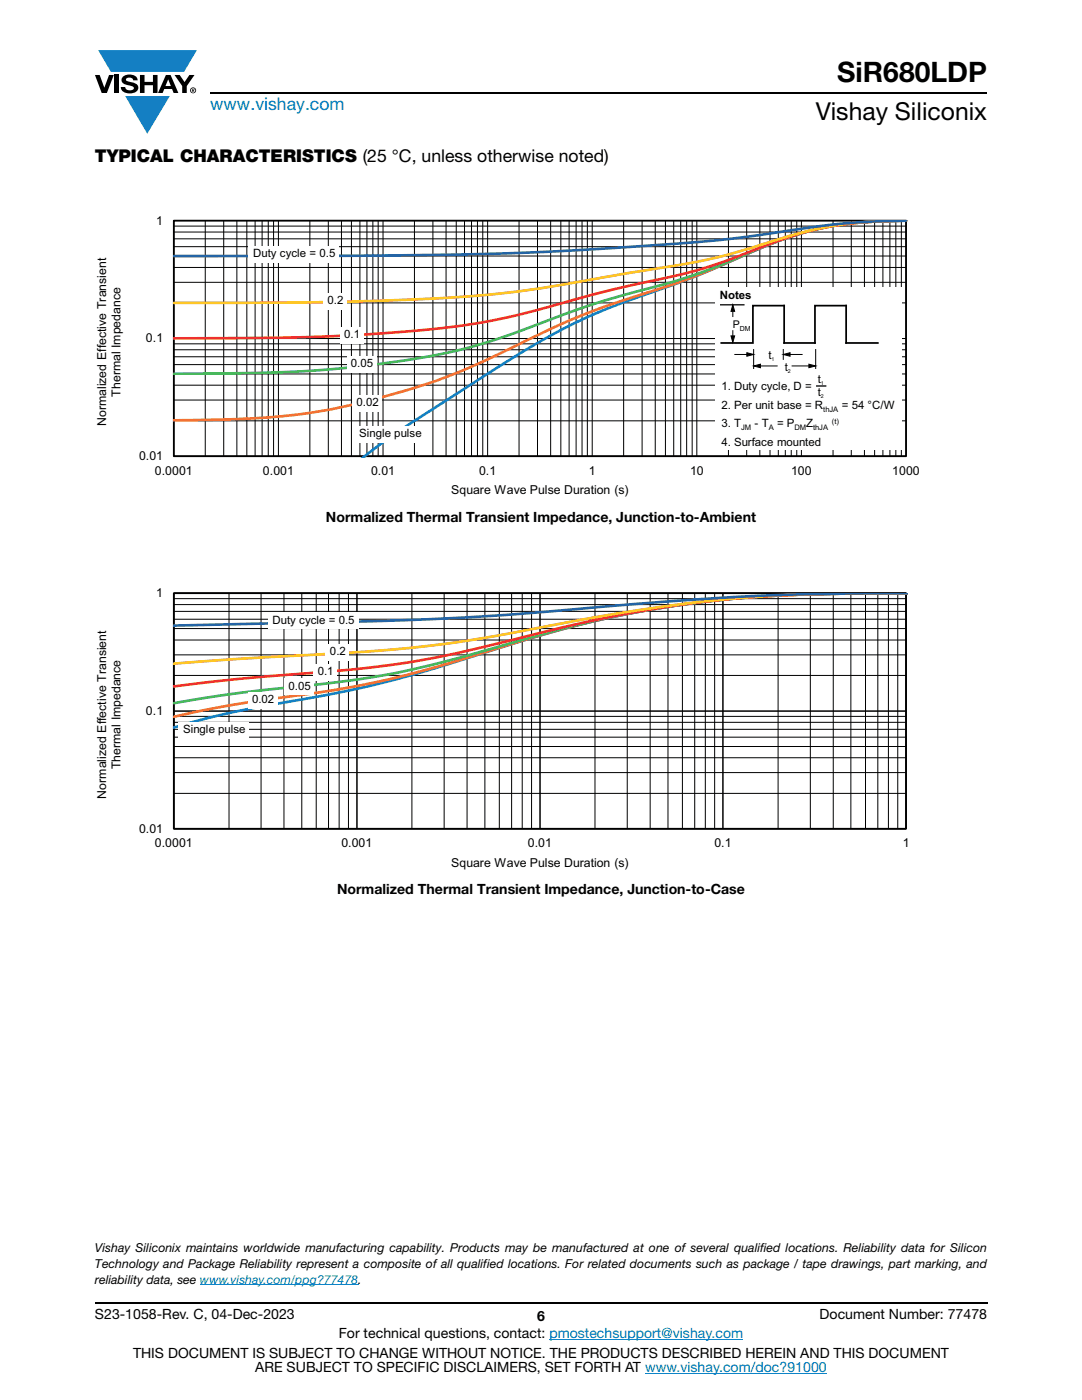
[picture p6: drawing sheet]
<svg xmlns="http://www.w3.org/2000/svg" width="216mm" height="279mm" viewBox="0 0 216 279" stroke-linecap="round" stroke-linejoin="round" font-family="sans-serif">
<defs><g id="words">
<text font-size="5.6" x="167.1" y="16.4">SiR680LDP</text>
<text font-size="4.9" x="162.8" y="24">Vishay Siliconix</text>
<text font-size="3.5" fill="#007ec4" x="42" y="21.9">www.vishay.com</text>
<text font-size="3.5" x="18.9" y="32.3">TYPICAL CHARACTERISTICS (25 °C, unless otherwise noted)</text>
<g font-size="2.8">
<text x="65" y="104.1">Normalized Thermal Transient Impedance, Junction-to-Ambient</text>
<text x="67.2" y="178.5">Normalized Thermal Transient Impedance, Junction-to-Case</text>
<text x="18.9" y="263.3">S23-1058-Rev. C, 04-Dec-2023</text>
<text x="107.2" y="263.6">6</text>
<text x="163.6" y="263.3">Document Number: 77478</text>
<text x="67.6" y="267.1">For technical questions, contact: pmostechsupport@vishay.com</text>
<text x="26.5" y="271">THIS DOCUMENT IS SUBJECT TO CHANGE WITHOUT NOTICE. THE PRODUCTS DESCRIBED HEREIN AND THIS DOCUMENT</text>
<text x="50.9" y="273.8">ARE SUBJECT TO SPECIFIC DISCLAIMERS, SET FORTH AT www.vishay.com/doc?91000</text>
</g>
<g font-size="2.5">
<text x="31.2" y="44.8">1</text>
<text x="29.1" y="68.3">0.1</text>
<text x="24" y="79.2" transform="rotate(-90 24 79.2)">Thermal Impedance</text>
<text x="21.2" y="85" transform="rotate(-90 21.2 85)">Normalized Effective Transient</text>
<text x="27.8" y="91.8">0.01</text>
<text x="30.9" y="94.8">0.0001</text>
<text x="52.5" y="94.8">0.001</text>
<text x="74" y="94.8">0.01</text>
<text x="95.6" y="94.8">0.1</text>
<text x="117.5" y="94.8">1</text>
<text x="137.7" y="94.8">10</text>
<text x="157.9" y="94.8">100</text>
<text x="178.1" y="94.8">1000</text>
<text x="90" y="98.7">Square Wave Pulse Duration (s)</text>
<text x="31.2" y="119.2">1</text>
<text x="29.1" y="142.7">0.1</text>
<text x="24" y="153.5" transform="rotate(-90 24 153.5)">Thermal Impedance</text>
<text x="21.2" y="159.4" transform="rotate(-90 21.2 159.4)">Normalized Effective Transient</text>
<text x="27.8" y="166.2">0.01</text>
<text x="30.9" y="169.1">0.0001</text>
<text x="68.1" y="169.1">0.001</text>
<text x="90" y="173">Square Wave Pulse Duration (s)</text>
<text x="105.3" y="169.1">0.01</text>
<text x="142.6" y="169.1">0.1</text>
<text x="180.1" y="169.1">1</text>
<text x="18.9" y="249.9">Vishay Siliconix maintains worldwide manufacturing capability. Products may be manufactured at one of several qualified locations. Reliability data for Silicon</text>
<text x="18.9" y="253">Technology and Package Reliability represent a composite of all qualified locations. For related documents such as package / tape drawings, part marking, and</text>
<text x="18.9" y="256.2">reliability data, see www.vishay.com/ppg?77478.</text>
</g>
<g font-size="2.3">
<text x="50.5" y="51.4">Duty cycle = 0.5</text>
<text x="143.6" y="59.8">Notes</text>
<text x="65.3" y="60.8">0.2</text>
<text x="68.7" y="67.5">0.1</text>
<text x="153.3" y="71.7">t</text>
<text x="70" y="73.3">0.05</text>
<text x="144" y="77.9">1. Duty cycle, D =</text>
<text x="156.6" y="74.1">t</text>
<text x="163.2" y="76.4">t</text>
<text x="71.2" y="81">0.02</text>
<text x="144" y="81.6">2. Per unit base = R</text>
<text x="163.2" y="79">t</text>
<text x="168" y="81.6">= 54 °C/W</text>
<text x="71.7" y="87.2">Single pulse</text>
<text x="143.9" y="85.3">3. T</text>
<text x="144" y="89">4. Surface mounted</text>
<text x="150.6" y="85.3">- T</text>
<text x="155" y="85.3">= P</text>
<text x="160.8" y="85.3">Z</text>
<text x="54.4" y="124.5">Duty cycle = 0.5</text>
<text x="65.8" y="130.8">0.2</text>
<text x="57.6" y="137.6">0.05</text>
<text x="63.4" y="134.8">0.1</text>
<text x="50.3" y="140.3">0.02</text>
<text x="36.5" y="146.3">Single pulse</text>
</g>
<text font-size="2.1" x="146.2" y="65.5">P</text>
<g font-size="1.5">
<text x="164.3" y="82.2">thJA</text>
<text x="147.9" y="85.8">JM</text>
<text x="153.4" y="85.8">A</text>
<text x="158.5" y="85.8">DM</text>
<text x="162.2" y="85.8">thJA</text>
<text x="166" y="84.6">(t)</text>
</g>
<text font-size="1.4" x="147.6" y="66">DM</text>
<g font-size="1.1">
<text x="154" y="72">1</text>
<text x="157.2" y="74.5">2</text>
<text x="163.8" y="76.7">1</text>
<text x="163.8" y="79.4">2</text>
</g>
</g></defs>
<g fill="#147fc3">
<path d="M19.6 10h19.7l-2.6 4.3h-1.1h-13.5z"/>
<path d="M25 19.2h8.9l-4.5 7.5z"/>
</g>
<g fill="#000">
<path d="M18.9 15h1l.9 2.5 1-2.5h.9l-1.4 3.6h-1zM22.9 15h.9v3.6h-.9zM24.6 15.3a2.1 2.1 0 0 1 2.8 .3l.1 .4h-.9a.79 .79 0 0 0-.7-.5 .79 .79 0 0 0-.8 .4l.3 .3 1 .2a1.08 1.08 0 0 1 1.2 1 1.08 1.08 0 0 1-1.1 1.2 1.73 1.73 0 0 1-2.4-1.2h.9a.96 .96 0 0 0 .8 .6 .96 .96 0 0 0 .9-.4 1.31 1.31 0 0 0-1.2-.6 1.03 1.03 0 0 1-1.1-.6 1.03 1.03 0 0 1 .2-1.1zM27.9 15h.9v1.3h1.7v-1.3h.9v3.6h-.9v-1.6h-1.7v1.6h-.9zM34.8 15h1.1l.9 1.4 1-1.4h1l-1.5 2.2v1.4h-.9v-1.4z"/>
<path d="M33.6 15.9l.5 1.3h-1.1zM33.1 15l-1.6 3.6h1l.3-.8h1.5l.3 .8h1l-1.6-3.6z"/>
<path d="M38.4 17.8h.2v.2h-.2zM38.3 17.7v.7h.1v-.3l.4 .3-.2-.3 .2-.2-.1-.2z"/>
<path d="M38.1 18a.46 .46 0 0 1 .9 0 .46 .46 0 0 1-.9 0zM37.9 18a.6 .6 0 0 0 1.2 0 .6 .6 0 0 0-1.2 0z"/>
</g>
<path d="M42 18.6h155M18.9 260h178.1" fill="none" stroke="#000" stroke-width=".36"/>
<path d="M39.9 256.4h31.6M109.6 267.3h38.7M128.7 274h36.3" fill="none" stroke="#007ec4" stroke-width=".2"/>
<g fill="none" stroke="#000" stroke-width=".2">
<path d="M34.7 44h146.1v47.1h-146.1zM34.7 56.3h146.1M34.7 53.4h146.1M34.7 51.1h146.1M34.7 49.2h146.1M34.7 47.7h146.1M34.7 46.3h146.1M34.7 45.1h146.1M41 44v47.1M44.6 44v47.1M47.3 44v47.1M49.3 44v47.1"/>
<path d="M50.9 44v47.1M52.3 44v47.1M53.5 44v47.1M54.6 44v47.1M55.6 44v47.1M61.8 44v47.1M65.5 44v47.1M68.1 44v47.1M70.1 44v47.1M71.8 44v47.1M73.2 44v47.1M74.4 44v47.1"/>
<path d="M75.5 44v47.1M76.4 44v47.1M82.7 44v47.1M86.4 44v47.1M89 44v47.1M91 44v47.1M92.7 44v47.1M94.1 44v47.1M95.3 44v47.1M96.3 44v47.1M97.3 44v47.1M103.6 44v47.1"/>
<path d="M107.3 44v47.1M109.9 44v47.1M111.9 44v47.1M113.6 44v47.1M115 44v47.1M116.1 44v47.1M117.2 44v47.1M118.2 44v47.1M124.4 44v47.1M128.1 44v47.1M130.7 44v47.1M132.8 44v47.1"/>
<path d="M134.4 44v47.1M135.8 44v47.1M137 44v47.1M138.1 44v47.1M139 44v47.1M145.4 44v47.1M149 44v47.1M151.6 44v47.1M153.6 44v47.1M155.3 44v47.1M156.7 44v47.1M157.9 44v47.1"/>
<path d="M159 44v47.1M159.9 44v47.1M166.2 44v47.1M169.9 44v47.1M172.5 44v47.1M174.5 44v47.1M176.2 44v47.1M177.6 44v47.1M178.8 44v47.1M179.9 44v47.1M34.7 79.8h146.1M34.7 76.9h146.1"/>
<path d="M34.7 74.6h146.1M34.7 72.8h146.1M34.7 71.2h146.1M34.7 69.8h146.1M34.7 68.6h146.1M34.7 67.6h146.1M34.7 60.4h146.1M34.7 84h146.1"/>
</g>
<path d="M34.7 44h146.1v47h-146.1z" fill="none" stroke="#000" stroke-width=".35"/>
<path d="M180.8 44l-6.7 .2-5.5 .5-4.4 .8-4.7 1.2-6.6 2.4-15 6.4-13.2 4.7-6.2 2.5-7.4 3.6-8.6 5-22.1 14.2-4.3 3-3.7 2.9" fill="none" stroke="#1782c5" stroke-width=".53"/>
<path d="M180.8 44l-6.7 .2-5.9 .6-5.2 .9-5.3 1.6-5.2 1.9-14.6 6.2-16.4 5.5-5.5 2.1-6.1 2.6-13.3 6.5-6.4 2.7-5.8 2.1-8 2.3-10.3 2.5-8.2 1.2-9.4 .7-13.8 .3" fill="none" stroke="#f37229" stroke-width=".53"/>
<path d="M180.8 44l-6.3 .2-5.2 .4-4.8 .8-4.6 1.2-5.9 2-10.7 4.5-4.6 1.7-4.5 1.5-14.4 3.9-5.4 1.9-15.1 5.5-6.1 1.9-4.9 1.1-6.1 1.1-5.8 .8-12.2 1.3-11.6 .6-17.9 .2" fill="none" stroke="#48b85c" stroke-width=".53"/>
<path d="M180.8 44l-5.6 .2-4.4 .3-4.2 .5-4 .8-6 1.8-11.7 4.5-6.2 2-17.5 3.9-18.1 4.9-8.8 1.8-5.2 .7-6.4 .6-14.9 1-12.2 .4-20.9 .1" fill="none" stroke="#ee2d2d" stroke-width=".53"/>
<path d="M180.8 44l-8.6 .4-6.9 .8-5.8 1.3-13.9 4.2-5.3 1.3-31.1 5.3-8.3 1.2-12.2 1-15.2 .6-14.3 .3-24.5 .1" fill="none" stroke="#fec626" stroke-width=".53"/>
<path d="M180.8 44l-7.4 .3-6.3 .4-19 2.7-8.2 .8-16.3 1.2-14.1 .8-12.2 .5-15.5 .2-47.1 .2" fill="none" stroke="#2d5d9d" stroke-width=".53"/>
<g fill="#fff">
<path d="M49.6 49.1h18v3.4h-18z"/>
<path d="M64.5 58.5h4.7v3.4h-4.7z"/>
<path d="M70.3 78.7h6v3.4h-6z"/>
<path d="M69.2 71.1h5.9v3.4h-5.9z"/>
<path d="M67.8 65.2h4.7v3.4h-4.7z"/>
<path d="M70.8 85h14.1v3.3h-14.1z"/>
<path d="M142.8 57.3h37.2v32.4h-37.2z"/>
</g>
<path d="M143.7 60.8h4.7" fill="none" stroke="#000" stroke-width=".25"/>
<g fill="none" stroke="#000" stroke-width=".2">
<path d="M145.9 67h.7l-.4 1.3zM146.2 60.8l.4 1.3h-.7zM146.2 61.9v1.3M146.2 66v1.3M146.6 70.7h2.7M149 70.4l1.4 .3-1.4 .4zM150.4 73l1.3-.3v.7zM150.4 69.8v3.8M151.5 73h3.6M156.3 70.7l1.3-.3v.7zM156.3 69.8v1.9M157.4 70.7h2.7"/>
<path d="M158.1 73h3.6M161.4 72.7l1.4 .3-1.4 .4zM162.8 69.8v3.8M34.7 118.4h146.1v47h-146.1zM34.7 119.5h146.1M45.7 118.4v47M52.1 118.4v47M56.7 118.4v47M60.2 118.4v47M63.1 118.4v47M65.6 118.4v47M67.7 118.4v47"/>
<path d="M69.5 118.4v47M71.2 118.4v47M82.2 118.4v47M88.6 118.4v47M93.2 118.4v47M96.8 118.4v47M99.6 118.4v47M102.1 118.4v47M104.2 118.4v47M106.1 118.4v47M107.8 118.4v47M118.7 118.4v47"/>
<path d="M125.2 118.4v47M129.7 118.4v47M133.3 118.4v47M136.2 118.4v47M138.6 118.4v47M140.7 118.4v47M142.6 118.4v47M144.2 118.4v47M155.3 118.4v47M161.7 118.4v47M166.3 118.4v47M169.8 118.4v47"/>
<path d="M172.7 118.4v47M175.2 118.4v47M177.3 118.4v47M179.1 118.4v47M34.7 134.8h146.1M34.7 130.7h146.1M34.7 127.7h146.1M34.7 125.4h146.1M34.7 123.6h146.1M34.7 122h146.1M34.7 120.7h146.1M34.7 158.3h146.1"/>
<path d="M34.7 154.2h146.1M34.7 151.2h146.1M34.7 149h146.1M34.7 147.1h146.1M34.7 145.6h146.1M34.7 144.2h146.1M34.7 143h146.1M34.7 141.9h146.1"/>
</g>
<path d="M146.2 60.8l.4 1.3h-.7zM145.9 67h.7l-.4 1.3zM149 70.4l1.4 .3-1.4 .4zM150.4 73l1.3-.3v.7zM156.3 70.7l1.3-.3v.7zM161.4 72.7l1.4 .3-1.4 .4z" fill="#000"/>
<path d="M175.2 68.4h-6.4v-7.4h-6.2v7.4h-6.1v-7.4h-6.3v7.4h-6.3M34.7 118.4h146.1v47h-146.1z" fill="none" stroke="#000" stroke-width=".35"/>
<path d="M162.8 77h2.1" fill="none" stroke="#000" stroke-width=".26"/>
<path d="M181.1 118.4l-17.9 .2-11.9 .5-12.2 1.2-12 1.9-7.7 1.6-8.2 2.1-25.2 7.7-9.4 2.6-10.1 2.2-19.6 3.6-6 1.5-6.2 1.7" fill="none" stroke="#1782c5" stroke-width=".53"/>
<path d="M181.1 118.4l-17.5 .2-10.8 .4-11.1 1-10.5 1.4-9.2 1.8-8.5 2-8.3 2.4-16.4 5-11.4 3-11.4 2.2-20.1 3-11.2 2.3" fill="none" stroke="#f37229" stroke-width=".53"/>
<path d="M181.1 118.4l-16.6 .1-10 .4-10.2 .8-9.9 1.2-8.7 1.5-8.7 1.9-7.3 1.9-18.7 5.2-12.3 3-6.5 1.1-5.7 .7-20.1 2.3-11.7 1.8" fill="none" stroke="#48b85c" stroke-width=".53"/>
<path d="M181.1 118.4l-13.9 .1-10.7 .3-8.8 .6-9.2 .9-8.7 1.3-8.8 1.7-7.9 1.7-21.1 5.2-10.6 2-10.2 1.3-22.8 1.9-13.7 1.6" fill="none" stroke="#ee2d2d" stroke-width=".53"/>
<path d="M181.1 118.4l-21.1 .3-8.3 .3-8 .7-9.3 1.1-10.4 1.5-26.6 4.9-11.4 1.6-13.3 1.3-24.3 1.3-13.7 1" fill="none" stroke="#fec626" stroke-width=".53"/>
<path d="M181.1 118.4l-18.9 .2-15 .5-14.4 1-31.3 2.6-15 .8-15.3 .6-36.5 .7" fill="none" stroke="#2d5d9d" stroke-width=".53"/>
<g fill="#fff">
<path d="M53.5 122.2h18v3.4h-18z"/>
<path d="M65 128.5h4.7v3.4h-4.7z"/>
<path d="M49.4 138.1h6v3.4h-6z"/>
<path d="M56.7 135.4h6v3.3h-6z"/>
<path d="M62.5 132.5h4.7v3.4h-4.7z"/>
<path d="M35.6 144.1h14.1v3.3h-14.1z"/>
</g>
<use href="#words"/>
</svg>
